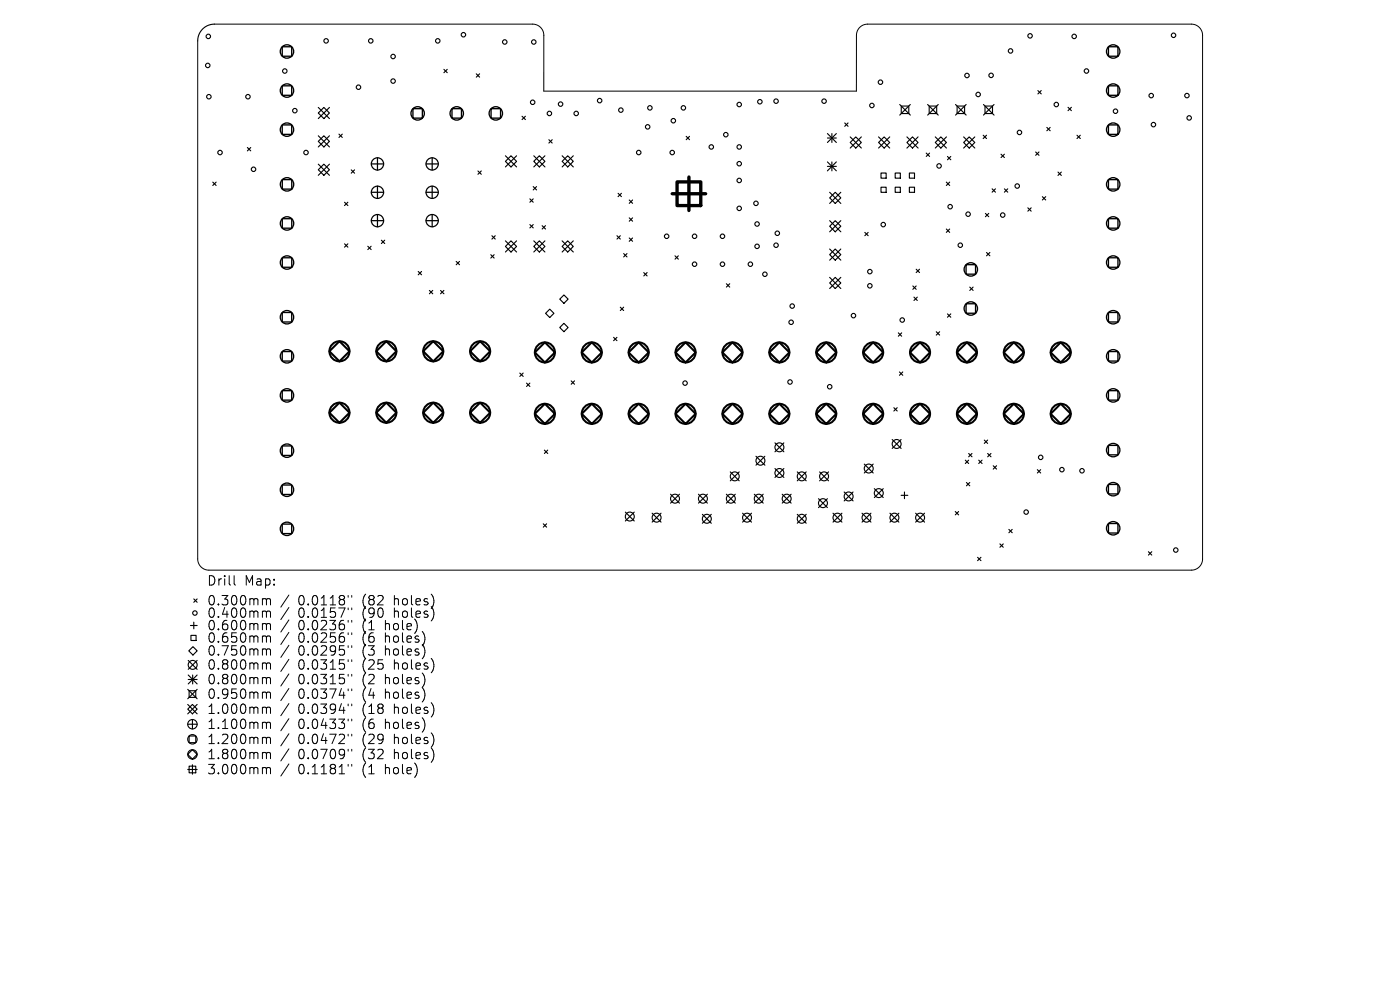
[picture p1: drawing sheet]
<svg xmlns="http://www.w3.org/2000/svg" width="297mm" height="210mm" viewBox="0 0 297 210" stroke-linecap="round" stroke-linejoin="round" font-family="sans-serif">
<defs><g id="words">
<g font-size="2.8">
<text x="43.8" y="124.5">Drill</text>
<text x="51.8" y="124.5">Map:</text>
<text x="43.8" y="128.7">0.300mm</text>
<text x="43.8" y="131.3">0.400mm</text>
<text x="63.3" y="128.7">0.0118&quot;</text>
<text x="63.3" y="131.3">0.0157&quot;</text>
<text x="77" y="128.7">(82</text>
<text x="77" y="131.3">(90</text>
<text x="83.9" y="128.7">holes)</text>
<text x="83.9" y="131.3">holes)</text>
<text x="43.8" y="134">0.600mm</text>
<text x="43.8" y="136.6">0.650mm</text>
<text x="63.3" y="134">0.0236&quot;</text>
<text x="63.3" y="136.6">0.0256&quot;</text>
<text x="77" y="134">(1</text>
<text x="77" y="136.6">(6</text>
<text x="82" y="134">hole)</text>
<text x="82" y="136.6">holes)</text>
<text x="43.8" y="139.4">0.750mm</text>
<text x="43.8" y="142.3">0.800mm</text>
<text x="63.3" y="139.4">0.0295&quot;</text>
<text x="63.3" y="142.3">0.0315&quot;</text>
<text x="77" y="139.4">(3</text>
<text x="77" y="142.3">(25</text>
<text x="82" y="139.4">holes)</text>
<text x="83.9" y="142.3">holes)</text>
<text x="43.8" y="145.4">0.800mm</text>
<text x="43.8" y="148.5">0.950mm</text>
<text x="63.3" y="145.4">0.0315&quot;</text>
<text x="63.3" y="148.5">0.0374&quot;</text>
<text x="77" y="145.4">(2</text>
<text x="77" y="148.5">(4</text>
<text x="82" y="145.4">holes)</text>
<text x="82" y="148.5">holes)</text>
<text x="43.8" y="151.7">1.000mm</text>
<text x="43.8" y="154.9">1.100mm</text>
<text x="63.3" y="151.7">0.0394&quot;</text>
<text x="63.3" y="154.9">0.0433&quot;</text>
<text x="77" y="151.7">(18</text>
<text x="77" y="154.9">(6</text>
<text x="82" y="154.9">holes)</text>
<text x="83.9" y="151.7">holes)</text>
<text x="43.8" y="158.1">1.200mm</text>
<text x="43.8" y="161.3">1.800mm</text>
<text x="63.3" y="158.1">0.0472&quot;</text>
<text x="63.3" y="161.3">0.0709&quot;</text>
<text x="77" y="158.1">(29</text>
<text x="77" y="161.3">(32</text>
<text x="83.9" y="158.1">holes)</text>
<text x="83.9" y="161.3">holes)</text>
<text x="43.8" y="164.5">3.000mm</text>
<text x="63.3" y="164.5">0.1181&quot;</text>
<text x="77" y="164.5">(1</text>
<text x="82" y="164.5">hole)</text>
</g>
</g></defs>
<g fill="none" stroke="#000" stroke-width=".21">
<path d="M45.5 5.1h67.5a2.37 2.37 0 0 1 2.4 2.4v11.8h66.3v-11.8a2.37 2.37 0 0 1 2.4-2.4h68.7a2.37 2.37 0 0 1 2.3 2.4v111.1a2.37 2.37 0 0 1-2.3 2.3h-208.5a2.37 2.37 0 0 1-2.4-2.3v-109.9M49.7 122.1v1.7l.3 .3M56 127l.4 .1 .1 .2M56 129.6l.4 .1 .1 .2M56 132.3l.4 .1 .1 .2M56 134.9l.4 .1 .1 .2M56 137.6l.4 .1 .1 .2M56.5 127.3l.3-.3 .5 .1 .1 1.2M56.5 127.3v1M56.5 129.9v1.1M56.5 132.6v1M56.5 135.2v1"/>
<path d="M56.5 137.9v1.1M56.5 129.9l.3-.3 .5 .1 .1 1.3M56.5 132.6l.3-.3 .5 .1 .1 1.2M56.5 135.2l.3-.3 .5 .1 .1 1.2M56.5 137.9l.3-.3 .5 .1 .1 1.3M61.3 126.2l-1.7 2.6M61.3 128.9l-1.7 2.5M61.3 131.5l-1.7 2.6M61.3 134.1l-1.7 2.6M61.3 136.9l-1.7 2.6M61.3 139.9l-1.7 2.5M73.9 126.3v.4"/>
<path d="M73.9 129v.3M73.9 131.6v.4M73.9 134.2v.4M73.9 137v.4M73.9 140v.3M74.6 126.3v.4M74.6 129v.3M74.6 131.6v.4M74.6 134.2v.4M74.6 137v.4M74.6 140v.3M56 140.6l.4 .1 .1 .2"/>
<path d="M56 143.7h.2l.3 .3M56 146.8h.2l.3 .3M56 150l.4 .1 .1 .2M56 153.2l.4 .1 .1 .2M56 156.4h.2l.3 .3M56 159.6h.2l.3 .3M56.5 140.9v1.1M56.5 144v1.1M56.5 147.1v1M56.5 150.3v1M56.5 153.5v1M56.5 156.7v1"/>
<path d="M56.5 159.9v1M56.5 140.9l.3-.3 .5 .1 .1 1.3M56.5 144l.3-.3 .5 .1 .1 1.3M56.5 147.1l.3-.3 .5 .1 .1 1.2M56.5 150.3l.3-.3 .5 .1 .1 1.2M56.5 153.5l.3-.3 .5 .1 .1 1.2M56.5 156.7l.3-.3 .5 .1 .1 1.2M56.5 159.9l.3-.3 .5 .1 .1 1.2M61.3 143l-1.7 2.5M61.3 146l-1.7 2.6M61.3 149.2l-1.7 2.6M61.3 152.4l-1.7 2.6"/>
<path d="M61.3 155.6l-1.7 2.6M61.3 158.8l-1.7 2.6M73.9 143.1v.3M73.9 146.1v.4M73.9 149.3v.4M73.9 152.5v.4M73.9 155.7v.4M73.9 158.9v.4M74.6 143.1v.3M74.6 146.1v.4M74.6 149.3v.4M74.6 152.5v.4"/>
<path d="M74.6 155.7v.4M74.6 158.9v.4M56 162.8l.4 .1 .1 .2M56.5 163.1v1M56.5 163.1l.3-.3 .5 .1 .1 1.2M61.3 162l-1.7 2.6M73.9 162.1v.4M74.6 162.1v.4"/>
</g>
<g fill="none" stroke="#000" stroke-width=".24">
<path d="M45.5 5.1a3.6 3.6 0 0 0-3.6 3.6M94.2 14.7l.7 .7M94.9 14.7l-.7 .7M101 15.7l.7 .7M101.7 15.7l-.7 .7M220.2 19.2l.7 .7M220.9 19.2l-.7 .7M45.1 38.6l.8 .7M45.9 38.6l-.8 .7M52.5 31.3l.7 .7M53.2 31.3l-.7 .7M67.5 24l1.2-1.2 1.2 1.2-1.2 1.2z"/>
<path d="M67.5 30l1.2-1.2 1.2 1.2-1.2 1.2zM67.5 22.8l2.4 2.4M67.5 28.8l2.4 2.4M67.5 34.8l2.4 2.4M68.7 34.8l1.2 1.2-1.2 1.2-1.2-1.2zM69.9 22.8l-2.4 2.4M69.9 28.8l-2.4 2.4M69.9 34.8l-2.4 2.4M71.9 28.4l.7 .8M72.6 28.4l-.7 .8M74.5 36l.7 .7M75.2 36l-.7 .7"/>
<path d="M101.4 36.3l.7 .7M102.1 36.3l-.7 .7M107.2 34.2l1.2-1.2 1.2 1.2-1.2 1.2zM107.2 33l2.4 2.4M109.6 33l-2.4 2.4M110.8 24.7l.7 .7M111.5 24.7l-.7 .7M113.1 39.6l.7 .7M113.2 34.2l1.2-1.2 1.2 1.2-1.2 1.2zM113.2 33l2.4 2.4M113.8 39.6l-.7 .7M115.6 33l-2.4 2.4"/>
<path d="M116.4 29.6l.7 .7M117.1 29.6l-.7 .7M119.3 34.2l1.1-1.2 1.2 1.2-1.2 1.2zM119.3 33l2.3 2.4M121.6 33l-2.3 2.4M145.6 28.9l.7 .7M146.3 28.9l-.7 .7M175.5 28.3l1.9 1.9M175.5 29.3h1.9M175.5 34.3l1.9 1.9M175.5 35.3h1.9M176.5 28.3v1.9"/>
<path d="M176.5 34.3v1.9M177.4 28.3l-1.9 1.9M177.4 34.3l-1.9 1.9M179.2 26.1l.7 .7M179.9 26.1l-.7 .7M180.4 29l2.3 2.4M181.5 29l1.2 1.2-1.2 1.2-1.1-1.2zM182.7 29l-2.3 2.4M186.4 30.2l1.2-1.2 1.2 1.2-1.2 1.2zM186.4 29l2.4 2.4M186.9 36.7h1.1v1.1h-1.1zM186.9 39.7h1.1v1.1h-1.1z"/>
<path d="M188.8 29l-2.4 2.4M189.9 36.7h1.1v1.1h-1.1zM189.9 39.7h1.1v1.1h-1.1zM190.9 22.2l2.2 2.2M191.2 22.5h1.6v1.6h-1.6zM192.4 29l2.4 2.4M192.9 36.7h1.1v1.1h-1.1zM192.9 39.7h1.1v1.1h-1.1zM193.1 22.2l-2.2 2.2M193.6 29l1.2 1.2-1.2 1.2-1.2-1.2zM194.8 29l-2.4 2.4M196.5 32.5l.7 .7"/>
<path d="M196.8 22.2l2.2 2.2M197.1 22.5h1.6v1.6h-1.6zM197.2 32.5l-.7 .7M198.4 29l2.4 2.4M199 22.2l-2.2 2.2M199.6 29l1.2 1.2-1.2 1.2-1.2-1.2zM200.8 38.6l.7 .7M200.8 29l-2.4 2.4M201 33.2l.7 .7M201.5 38.6l-.7 .7M201.7 33.2l-.7 .7M202.7 22.2l2.3 2.2"/>
<path d="M203 22.5h1.6v1.6h-1.6zM204.4 30.2l1.2-1.2 1.2 1.2-1.2 1.2zM204.4 29l2.4 2.4M205 22.2l-2.3 2.2M206.8 29l-2.4 2.4M208.6 28.7l.7 .7M208.6 22.2l2.3 2.2M209 22.5h1.6v1.6h-1.6zM209.3 28.7l-.7 .7M210.9 22.2l-2.3 2.2M212.4 32.7l.7 .7M213.1 32.7l-.7 .7"/>
<path d="M219.7 32.2l.7 .8M220.4 32.2l-.7 .8M222.1 27l.7 .7M222.8 27l-.7 .7M224.4 36.5l.8 .7M225.2 36.5l-.8 .7M226.6 22.8l.7 .7M227.3 22.8l-.7 .7M228.5 28.7l.7 .7M229.2 28.7l-.7 .7M73.1 42.9l.7 .7M73.1 51.7l.7 .7"/>
<path d="M73.8 42.9l-.7 .7M73.8 51.7l-.7 .7M78 52.2l.7 .7M78.7 52.2l-.7 .7M80.9 51l.7 .7M81.6 51l-.7 .7M88.7 57.6l.7 .7M89.4 57.6l-.7 .7M96.8 55.5l.7 .7M97.5 55.5l-.7 .7M104.1 54l.7 .7M104.4 50l.7 .7"/>
<path d="M104.8 54l-.7 .7M105.1 50l-.7 .7M107.2 52.3l1.2-1.2 1.2 1.2-1.2 1.2zM107.2 51.1l2.4 2.4M109.6 51.1l-2.4 2.4M112.4 42.2l.7 .7M112.4 47.6l.7 .7M113.1 42.2l-.7 .7M113.1 47.6l-.7 .7M113.2 51.1l2.4 2.4M114.4 51.1l1.2 1.2-1.2 1.2-1.2-1.2zM115 47.9l.7 .7"/>
<path d="M115.6 51.1l-2.4 2.4M115.7 47.9l-.7 .7M119.3 52.3l1.1-1.2 1.2 1.2-1.2 1.2zM119.3 51.1l2.3 2.4M121.6 51.1l-2.3 2.4M130.9 50l.7 .7M131.1 41l.7 .7M131.6 50l-.7 .7M131.8 41l-.7 .7M132.3 53.8l.7 .7M133 53.8l-.7 .7M133.5 42.4l.7 .7"/>
<path d="M133.5 46.2l.7 .7M133.5 50.5l.7 .7M134.2 42.4l-.7 .7M134.2 46.2l-.7 .7M134.2 50.5l-.7 .7M136.6 57.8l.7 .7M137.3 57.8l-.7 .7M143.2 54.3l.7 .7M143.9 54.3l-.7 .7M176 48l1.2-1.2 1.2 1.2-1.2 1.2zM176 40.8l2.4 2.4M176 46.8l2.4 2.4"/>
<path d="M176 52.8l2.4 2.4M176 58.8l2.4 2.4M177.2 40.8l1.2 1.2-1.2 1.2-1.2-1.2zM177.2 52.8l1.2 1.2-1.2 1.2-1.2-1.2zM177.2 58.8l1.2 1.2-1.2 1.2-1.2-1.2zM178.4 40.8l-2.4 2.4M178.4 46.8l-2.4 2.4M178.4 52.8l-2.4 2.4M178.4 58.8l-2.4 2.4M183.5 49.3l.7 .7M184.2 49.3l-.7 .7M194.4 57.1l.7 .7"/>
<path d="M195.1 57.1l-.7 .7M200.8 48.6l.7 .7M201.5 48.6l-.7 .7M209 45.3l.8 .7M209.3 53.6l.7 .7M209.8 45.3l-.8 .7M210 53.6l-.7 .7M210.5 40.1l.7 .7M211.2 40.1l-.7 .7M213.1 40.1l.7 .7M213.8 40.1l-.7 .7M218.1 44.1l.7 .7"/>
<path d="M218.8 44.1l-.7 .7M221.1 41.7l.7 .7M221.8 41.7l-.7 .7M91.1 61.6l.7 .7M91.8 61.6l-.7 .7M93.5 61.6l.7 .7M94.2 61.6l-.7 .7M110.3 79.1l.7 .7M111 79.1l-.7 .7M115.7 66.5l.9-.9 .9 .9-.9 .9zM118.7 63.5l.9-.9 .9 .9-.9 .8zM118.7 69.5l.9-.9 .9 .9-.9 .9z"/>
<path d="M130.2 71.6l.7 .7M130.9 71.6l-.7 .7M131.6 65.2l.7 .7M132.3 65.2l-.7 .7M154.1 60.2l.7 .7M154.8 60.2l-.7 .7M190.6 70.6l.7 .7M190.8 78.9l.7 .7M191.3 70.6l-.7 .7M191.5 78.9l-.7 .7M193.7 60.7l.7 .7M193.9 63l.7 .7"/>
<path d="M194.4 60.7l-.7 .7M194.6 63l-.7 .7M198.6 70.4l.7 .7M199.3 70.4l-.7 .7M201 66.6l.7 .7M201.7 66.6l-.7 .7M205.7 60.9l.7 .7M206.4 60.9l-.7 .7M111.7 81.3l.7 .7M112.4 81.3l-.7 .7M115.5 95.5l.7 .7M116.2 95.5l-.7 .7"/>
<path d="M121.2 80.8l.7 .7M121.9 80.8l-.7 .7M160.4 96.8l1.9 1.9M162.3 96.8l-1.9 1.9M164.4 93.9l1.9 1.9M164.4 99.4l1.9 1.9M166.3 93.9l-1.9 1.9M166.3 99.4l-1.9 1.9M183.3 98.4l1.9 1.9M185.2 98.4l-1.9 1.9M189.3 93.2l1.9 1.9M189.6 86.5l.7 .7"/>
<path d="M190.3 86.5l-.7 .7M191.2 93.2l-1.9 1.9M204.8 97.6l.7 .7M205.5 97.6l-.7 .7M205.5 96.2l.7 .7M206.2 96.2l-.7 .7M207.6 97.6l.7 .7M208.3 97.6l-.7 .7M208.8 93.4l.7 .7M209.5 93.4l-.7 .7M209.5 96.2l.7 .7M210.2 96.2l-.7 .7"/>
<path d="M210.7 98.8l.7 .7M211.4 98.8l-.7 .7M220.1 99.6l.7 .7M220.8 99.6l-.7 .7M115.3 111.1l.7 .7M116 111.1l-.7 .7M132.7 108.6l1.9 1.9M134.6 108.6l-1.9 1.9M138.3 108.9l1.9 1.9M140.2 108.9l-1.9 1.9M142.3 104.8l1.8 1.9M144.1 104.8l-1.8 1.9"/>
<path d="M148.2 104.8l1.9 1.9M149 109.1l1.9 1.9M150.1 104.8l-1.9 1.9M150.9 109.1l-1.9 1.9M154.1 104.8l1.9 1.9M154.9 100.1l1.9 1.9M156 104.8l-1.9 1.9M156.8 100.1l-1.9 1.9M157.5 108.9l1.9 1.9M159.4 108.9l-1.9 1.9M160 104.8l1.9 1.9M161.9 104.8l-1.9 1.9"/>
<path d="M165.9 104.8l1.9 1.9M167.8 104.8l-1.9 1.9M169.1 100.1l1.9 1.9M169.1 109.1l1.9 1.9M171 100.1l-1.9 1.9M171 109.1l-1.9 1.9M173.6 105.8l1.9 1.9M173.9 100.1l1.9 1.9M175.5 105.8l-1.9 1.9M175.8 100.1l-1.9 1.9M176.7 108.9l1.9 1.9M178.6 108.9l-1.9 1.9"/>
<path d="M179.1 104.4l1.9 1.9M181 104.4l-1.9 1.9M182.9 108.9l1.9 1.9M184.8 108.9l-1.9 1.9M185.5 103.7l1.9 1.8M187.4 103.7l-1.9 1.8M188.8 108.9l1.9 1.9M190.7 108.9l-1.9 1.9M191.2 105.1h1.4M191.9 104.4v1.4M194.2 108.9l1.9 1.9M196.1 108.9l-1.9 1.9"/>
<path d="M202.7 108.5l.7 .7M203.4 108.5l-.7 .7M205 102.4l.7 .7M205.7 102.4l-.7 .7M207.4 118.2l.7 .7M208.1 118.2l-.7 .7M212.1 115.4l.7 .7M212.8 115.4l-.7 .7M214 112.3l.7 .7M214.7 112.3l-.7 .7M243.6 117l.7 .7M244.3 117l-.7 .7"/>
<path d="M40 138.1l.9-.9 .9 .9-.9 .9zM40.4 132.7h1.4M40.5 134.8h1.1v1.1h-1.1zM41.1 127l.7 .8M41.1 132v1.4M41.8 127l-.7 .8M39.8 146.2l2 2M39.8 149.4l2 2M39.8 153.6h2M39.9 140.1l1.9 1.9M39.9 143.2l1.9 1.9M39.9 144.1h1.9"/>
<path d="M40.1 146.5h1.4v1.4h-1.4zM40.1 156.1h1.4v1.4h-1.4zM40.8 149.4l1 1-1 1-1-1zM40.8 159l1 1-1 1-1-1zM40.8 152.6v2M40.9 143.2v1.9M41.8 146.2l-2 2M41.8 149.4l-2 2M41.8 140.1l-1.9 1.9M41.8 143.2l-1.9 1.9M39.8 163.2h2M40.1 162.5h1.4v1.4h-1.4z"/>
<path d="M40.8 162.2v2"/>
<circle cx="44.1" cy="13.9" r=".47"/>
<circle cx="44.2" cy="7.7" r=".47"/>
<circle cx="60.4" cy="15.1" r=".47"/>
<circle cx="69.2" cy="8.7" r=".47"/>
<circle cx="76.1" cy="18.5" r=".47"/>
<circle cx="78.7" cy="8.7" r=".47"/>
<circle cx="83.4" cy="12" r=".47"/>
<circle cx="83.4" cy="17.2" r=".47"/>
<circle cx="92.9" cy="8.7" r=".47"/>
<circle cx="98.3" cy="7.4" r=".47"/>
<circle cx="107.1" cy="8.9" r=".47"/>
<circle cx="113.2" cy="8.9" r=".47"/>
<circle cx="186.8" cy="17.4" r=".47"/>
<circle cx="205.1" cy="16" r=".47"/>
<circle cx="210.3" cy="16" r=".47"/>
<circle cx="214.4" cy="10.8" r=".47"/>
<circle cx="218.5" cy="7.6" r=".47"/>
<circle cx="227.9" cy="7.7" r=".47"/>
<circle cx="230.5" cy="15.1" r=".47"/>
<circle cx="249" cy="7.5" r=".47"/>
<circle cx="44.3" cy="20.5" r=".47"/>
<circle cx="46.7" cy="32.4" r=".47"/>
<circle cx="52.6" cy="20.5" r=".47"/>
<circle cx="53.8" cy="35.9" r=".47"/>
<circle cx="62.5" cy="23.5" r=".47"/>
<circle cx="64.9" cy="32.4" r=".47"/>
<circle cx="113" cy="21.7" r=".47"/>
<circle cx="116.6" cy="24.1" r=".47"/>
<circle cx="118.9" cy="22.1" r=".47"/>
<circle cx="122.2" cy="24.1" r=".47"/>
<circle cx="127.2" cy="21.3" r=".47"/>
<circle cx="131.7" cy="23.4" r=".47"/>
<circle cx="135.5" cy="32.4" r=".47"/>
<circle cx="137.4" cy="26.9" r=".47"/>
<circle cx="137.9" cy="22.9" r=".47"/>
<circle cx="142.6" cy="32.4" r=".47"/>
<circle cx="142.8" cy="25.6" r=".47"/>
<circle cx="145" cy="22.9" r=".47"/>
<circle cx="150.9" cy="31.2" r=".47"/>
<circle cx="154" cy="28.6" r=".47"/>
<circle cx="156.8" cy="22.2" r=".47"/>
<circle cx="156.8" cy="31.2" r=".47"/>
<circle cx="156.8" cy="34.7" r=".47"/>
<circle cx="156.8" cy="38.3" r=".47"/>
<circle cx="161.2" cy="21.6" r=".47"/>
<circle cx="164.6" cy="21.5" r=".47"/>
<circle cx="174.8" cy="21.5" r=".47"/>
<circle cx="185" cy="22.4" r=".47"/>
<circle cx="199.2" cy="35.2" r=".47"/>
<circle cx="207.5" cy="20" r=".47"/>
<circle cx="215.8" cy="39.5" r=".47"/>
<circle cx="216.3" cy="28.1" r=".47"/>
<circle cx="224.1" cy="22.2" r=".47"/>
<circle cx="236.6" cy="23.6" r=".47"/>
<circle cx="244.2" cy="20.3" r=".47"/>
<circle cx="244.7" cy="26.4" r=".47"/>
<circle cx="251.8" cy="20.3" r=".47"/>
<circle cx="252.3" cy="25" r=".47"/>
<circle cx="141.4" cy="50.1" r=".47"/>
<circle cx="147.3" cy="50.1" r=".47"/>
<circle cx="147.3" cy="56" r=".47"/>
<circle cx="153.3" cy="56" r=".47"/>
<circle cx="153.3" cy="50.1" r=".47"/>
<circle cx="156.8" cy="44.2" r=".47"/>
<circle cx="159.2" cy="56" r=".47"/>
<circle cx="160.4" cy="43.1" r=".47"/>
<circle cx="160.6" cy="52.3" r=".47"/>
<circle cx="160.6" cy="47.5" r=".47"/>
<circle cx="162.3" cy="58.2" r=".47"/>
<circle cx="164.6" cy="52" r=".47"/>
<circle cx="164.9" cy="49.5" r=".47"/>
<circle cx="184.5" cy="57.6" r=".47"/>
<circle cx="187.4" cy="47.6" r=".47"/>
<circle cx="201.6" cy="43.8" r=".47"/>
<circle cx="203.7" cy="52" r=".47"/>
<circle cx="205.4" cy="45.4" r=".47"/>
<circle cx="212.7" cy="45.6" r=".47"/>
<circle cx="167.8" cy="68.4" r=".47"/>
<circle cx="168.1" cy="64.9" r=".47"/>
<circle cx="181.1" cy="67" r=".47"/>
<circle cx="184.5" cy="60.6" r=".47"/>
<circle cx="191.4" cy="67.9" r=".47"/>
<circle cx="145.3" cy="81.3" r=".47"/>
<circle cx="161.3" cy="97.7" r=".95"/>
<circle cx="165.3" cy="94.9" r=".95"/>
<circle cx="167.6" cy="81" r=".47"/>
<circle cx="176" cy="82" r=".47"/>
<circle cx="184.3" cy="99.4" r=".95"/>
<circle cx="190.2" cy="94.2" r=".95"/>
<circle cx="220.8" cy="97" r=".47"/>
<circle cx="225.3" cy="99.6" r=".47"/>
<circle cx="229.5" cy="99.9" r=".47"/>
<circle cx="133.6" cy="109.6" r=".95"/>
<circle cx="139.3" cy="109.8" r=".95"/>
<circle cx="143.2" cy="105.8" r=".95"/>
<circle cx="149.1" cy="105.8" r=".95"/>
<circle cx="150" cy="110" r=".95"/>
<circle cx="155" cy="105.8" r=".95"/>
<circle cx="155.9" cy="101" r=".95"/>
<circle cx="158.5" cy="109.8" r=".95"/>
<circle cx="161" cy="105.8" r=".95"/>
<circle cx="165.3" cy="100.3" r=".95"/>
<circle cx="166.9" cy="105.8" r=".95"/>
<circle cx="170.1" cy="110" r=".95"/>
<circle cx="170.1" cy="101" r=".95"/>
<circle cx="174.6" cy="106.7" r=".95"/>
<circle cx="174.8" cy="101" r=".95"/>
<circle cx="177.7" cy="109.8" r=".95"/>
<circle cx="180" cy="105.3" r=".95"/>
<circle cx="183.8" cy="109.8" r=".95"/>
<circle cx="186.4" cy="104.6" r=".95"/>
<circle cx="189.7" cy="109.8" r=".95"/>
<circle cx="195.2" cy="109.8" r=".95"/>
<circle cx="217.7" cy="108.6" r=".47"/>
<circle cx="249.4" cy="116.7" r=".47"/>
<circle cx="41.3" cy="130" r=".47"/>
<circle cx="40.8" cy="156.8" r="1"/>
<circle cx="40.8" cy="153.6" r="1"/>
<circle cx="40.9" cy="141" r=".95"/>
<circle cx="40.8" cy="160" r="1"/>
</g>
<g fill="none" stroke="#000" stroke-width=".26">
<path d="M78.8 34.8h2.6M80.1 33.5v2.6M80.1 39.5v2.6M90.4 34.8h2.6M91.7 33.5v2.6M91.7 39.5v2.6M78.8 40.8h2.6M78.8 46.8h2.6M80.1 45.5v2.6M90.4 40.8h2.6M90.4 46.8h2.6M91.7 45.5v2.6"/>
<circle cx="80.1" cy="34.8" r="1.3"/>
<circle cx="91.7" cy="34.8" r="1.3"/>
<circle cx="80.1" cy="40.8" r="1.3"/>
<circle cx="80.1" cy="46.8" r="1.3"/>
<circle cx="91.7" cy="40.8" r="1.3"/>
<circle cx="91.7" cy="46.8" r="1.3"/>
</g>
<g fill="none" stroke="#000" stroke-width=".28">
<path d="M59.9 9.9h2v2h-2zM59.9 18.2h2v2h-2zM235.2 9.9h2v2h-2zM235.2 18.2h2v2h-2zM59.9 26.5h2v2h-2zM59.9 38.1h2v2h-2zM87.6 23.1h2v2h-2zM95.9 23.1h2v2h-2zM104.2 23.1h2v2h-2zM235.2 26.5h2v2h-2zM235.2 38.1h2v2h-2zM59.9 46.4h2v2h-2z"/>
<path d="M59.9 54.7h2v2h-2zM204.9 56.1h2.1v2.1h-2.1zM235.2 46.4h2v2h-2zM235.2 54.7h2v2h-2zM59.9 66.3h2v2h-2zM59.9 74.6h2v2h-2zM204.9 64.4h2.1v2h-2.1zM235.2 66.3h2v2h-2zM235.2 74.6h2v2h-2zM59.9 82.9h2v2h-2zM59.9 94.6h2v2h-2zM235.2 82.9h2v2h-2z"/>
<path d="M235.2 94.5h2v2h-2zM59.9 102.9h2v2h-2zM59.9 111.2h2v2h-2zM235.2 102.8h2v2h-2zM235.2 111.1h2v2h-2z"/>
<circle cx="60.9" cy="19.2" r="1.42"/>
<circle cx="60.9" cy="10.9" r="1.42"/>
<circle cx="236.2" cy="19.2" r="1.42"/>
<circle cx="236.2" cy="10.9" r="1.42"/>
<circle cx="60.9" cy="27.5" r="1.42"/>
<circle cx="60.9" cy="39.1" r="1.42"/>
<circle cx="88.6" cy="24.1" r="1.42"/>
<circle cx="96.9" cy="24.1" r="1.42"/>
<circle cx="105.2" cy="24.1" r="1.42"/>
<circle cx="236.2" cy="27.5" r="1.42"/>
<circle cx="236.2" cy="39.1" r="1.42"/>
<circle cx="60.9" cy="55.7" r="1.42"/>
<circle cx="60.9" cy="47.4" r="1.42"/>
<circle cx="206" cy="57.2" r="1.42"/>
<circle cx="236.2" cy="55.7" r="1.42"/>
<circle cx="236.2" cy="47.4" r="1.42"/>
<circle cx="60.9" cy="75.6" r="1.42"/>
<circle cx="60.9" cy="67.3" r="1.42"/>
<circle cx="206" cy="65.4" r="1.42"/>
<circle cx="236.2" cy="75.6" r="1.42"/>
<circle cx="236.2" cy="67.3" r="1.42"/>
<circle cx="60.9" cy="83.9" r="1.42"/>
<circle cx="60.9" cy="95.6" r="1.42"/>
<circle cx="236.2" cy="95.5" r="1.42"/>
<circle cx="236.2" cy="83.9" r="1.42"/>
<circle cx="60.9" cy="112.2" r="1.42"/>
<circle cx="60.9" cy="103.9" r="1.42"/>
<circle cx="236.2" cy="103.8" r="1.42"/>
<circle cx="236.2" cy="112.1" r="1.42"/>
</g>
<g fill="none" stroke="#000" stroke-width=".43">
<path d="M72 72.4l2.1 2.1-2.1 2.2-2.1-2.2zM82 72.4l2.1 2.1-2.1 2.2-2.2-2.2zM91.9 72.4l2.1 2.1-2.1 2.2-2.1-2.2zM99.7 74.5l2.2-2.1 2.1 2.1-2.1 2.2zM115.6 72.6l2.1 2.2-2.1 2.1-2.1-2.1zM125.5 72.6l2.2 2.2-2.2 2.1-2.1-2.1zM133.4 74.8l2.1-2.2 2.1 2.2-2.1 2.1zM145.4 72.6l2.2 2.2-2.2 2.1-2.1-2.1zM153.3 74.8l2.1-2.2 2.1 2.2-2.1 2.1zM163.2 74.8l2.1-2.2 2.2 2.2-2.2 2.1zM173.2 74.8l2.1-2.2 2.1 2.2-2.1 2.1zM185.2 72.6l2.2 2.2-2.2 2.1-2.1-2.1z"/>
<path d="M195.2 72.6l2.1 2.2-2.1 2.1-2.2-2.1zM205.1 72.6l2.2 2.2-2.2 2.1-2.1-2.1zM215.1 72.6l2.1 2.2-2.1 2.1-2.2-2.1zM222.9 74.8l2.1-2.2 2.2 2.2-2.2 2.1zM72 85.4l2.1 2.1-2.1 2.2-2.1-2.2zM82 85.4l2.1 2.1-2.1 2.2-2.2-2.2zM91.9 85.4l2.1 2.1-2.1 2.2-2.1-2.2zM99.7 87.5l2.2-2.1 2.1 2.1-2.1 2.2zM115.6 85.7l2.1 2.1-2.1 2.1-2.1-2.1zM125.5 85.7l2.2 2.1-2.2 2.1-2.1-2.1zM133.4 87.8l2.1-2.1 2.1 2.1-2.1 2.1zM145.4 85.7l2.2 2.1-2.2 2.1-2.1-2.1z"/>
<path d="M155.4 85.7l2.1 2.1-2.1 2.1-2.1-2.1zM163.2 87.8l2.1-2.1 2.2 2.1-2.2 2.1zM173.2 87.8l2.1-2.1 2.1 2.1-2.1 2.1zM185.2 85.7l2.2 2.1-2.2 2.1-2.1-2.1zM195.2 85.7l2.1 2.1-2.1 2.1-2.2-2.1zM205.1 85.7l2.2 2.1-2.2 2.1-2.1-2.1zM215.1 85.7l2.1 2.1-2.1 2.1-2.2-2.1zM222.9 87.8l2.1-2.1 2.2 2.1-2.2 2.1z"/>
<circle cx="72" cy="74.5" r="2.13"/>
<circle cx="82" cy="74.5" r="2.13"/>
<circle cx="91.9" cy="74.5" r="2.13"/>
<circle cx="101.9" cy="74.5" r="2.13"/>
<circle cx="115.6" cy="74.8" r="2.13"/>
<circle cx="125.5" cy="74.8" r="2.13"/>
<circle cx="135.5" cy="74.8" r="2.13"/>
<circle cx="145.4" cy="74.8" r="2.13"/>
<circle cx="155.4" cy="74.8" r="2.13"/>
<circle cx="165.3" cy="74.8" r="2.13"/>
<circle cx="175.3" cy="74.8" r="2.13"/>
<circle cx="185.2" cy="74.8" r="2.13"/>
<circle cx="195.2" cy="74.8" r="2.13"/>
<circle cx="205.1" cy="74.8" r="2.13"/>
<circle cx="215.1" cy="74.8" r="2.13"/>
<circle cx="225" cy="74.8" r="2.13"/>
<circle cx="72" cy="87.5" r="2.13"/>
<circle cx="82" cy="87.5" r="2.13"/>
<circle cx="91.9" cy="87.5" r="2.13"/>
<circle cx="101.9" cy="87.5" r="2.13"/>
<circle cx="115.6" cy="87.8" r="2.13"/>
<circle cx="125.5" cy="87.8" r="2.13"/>
<circle cx="135.5" cy="87.8" r="2.13"/>
<circle cx="145.4" cy="87.8" r="2.13"/>
<circle cx="155.4" cy="87.8" r="2.13"/>
<circle cx="165.3" cy="87.8" r="2.13"/>
<circle cx="175.3" cy="87.8" r="2.13"/>
<circle cx="185.2" cy="87.8" r="2.13"/>
<circle cx="195.2" cy="87.8" r="2.13"/>
<circle cx="205.1" cy="87.8" r="2.13"/>
<circle cx="215.1" cy="87.8" r="2.13"/>
<circle cx="225" cy="87.8" r="2.13"/>
</g>
<path d="M143.6 38.6h5.1v5h-5.1zM146.2 37.5v7.2M142.6 41.1h7.1" fill="none" stroke="#000" stroke-width=".71"/>
<use href="#words"/>
</svg>
